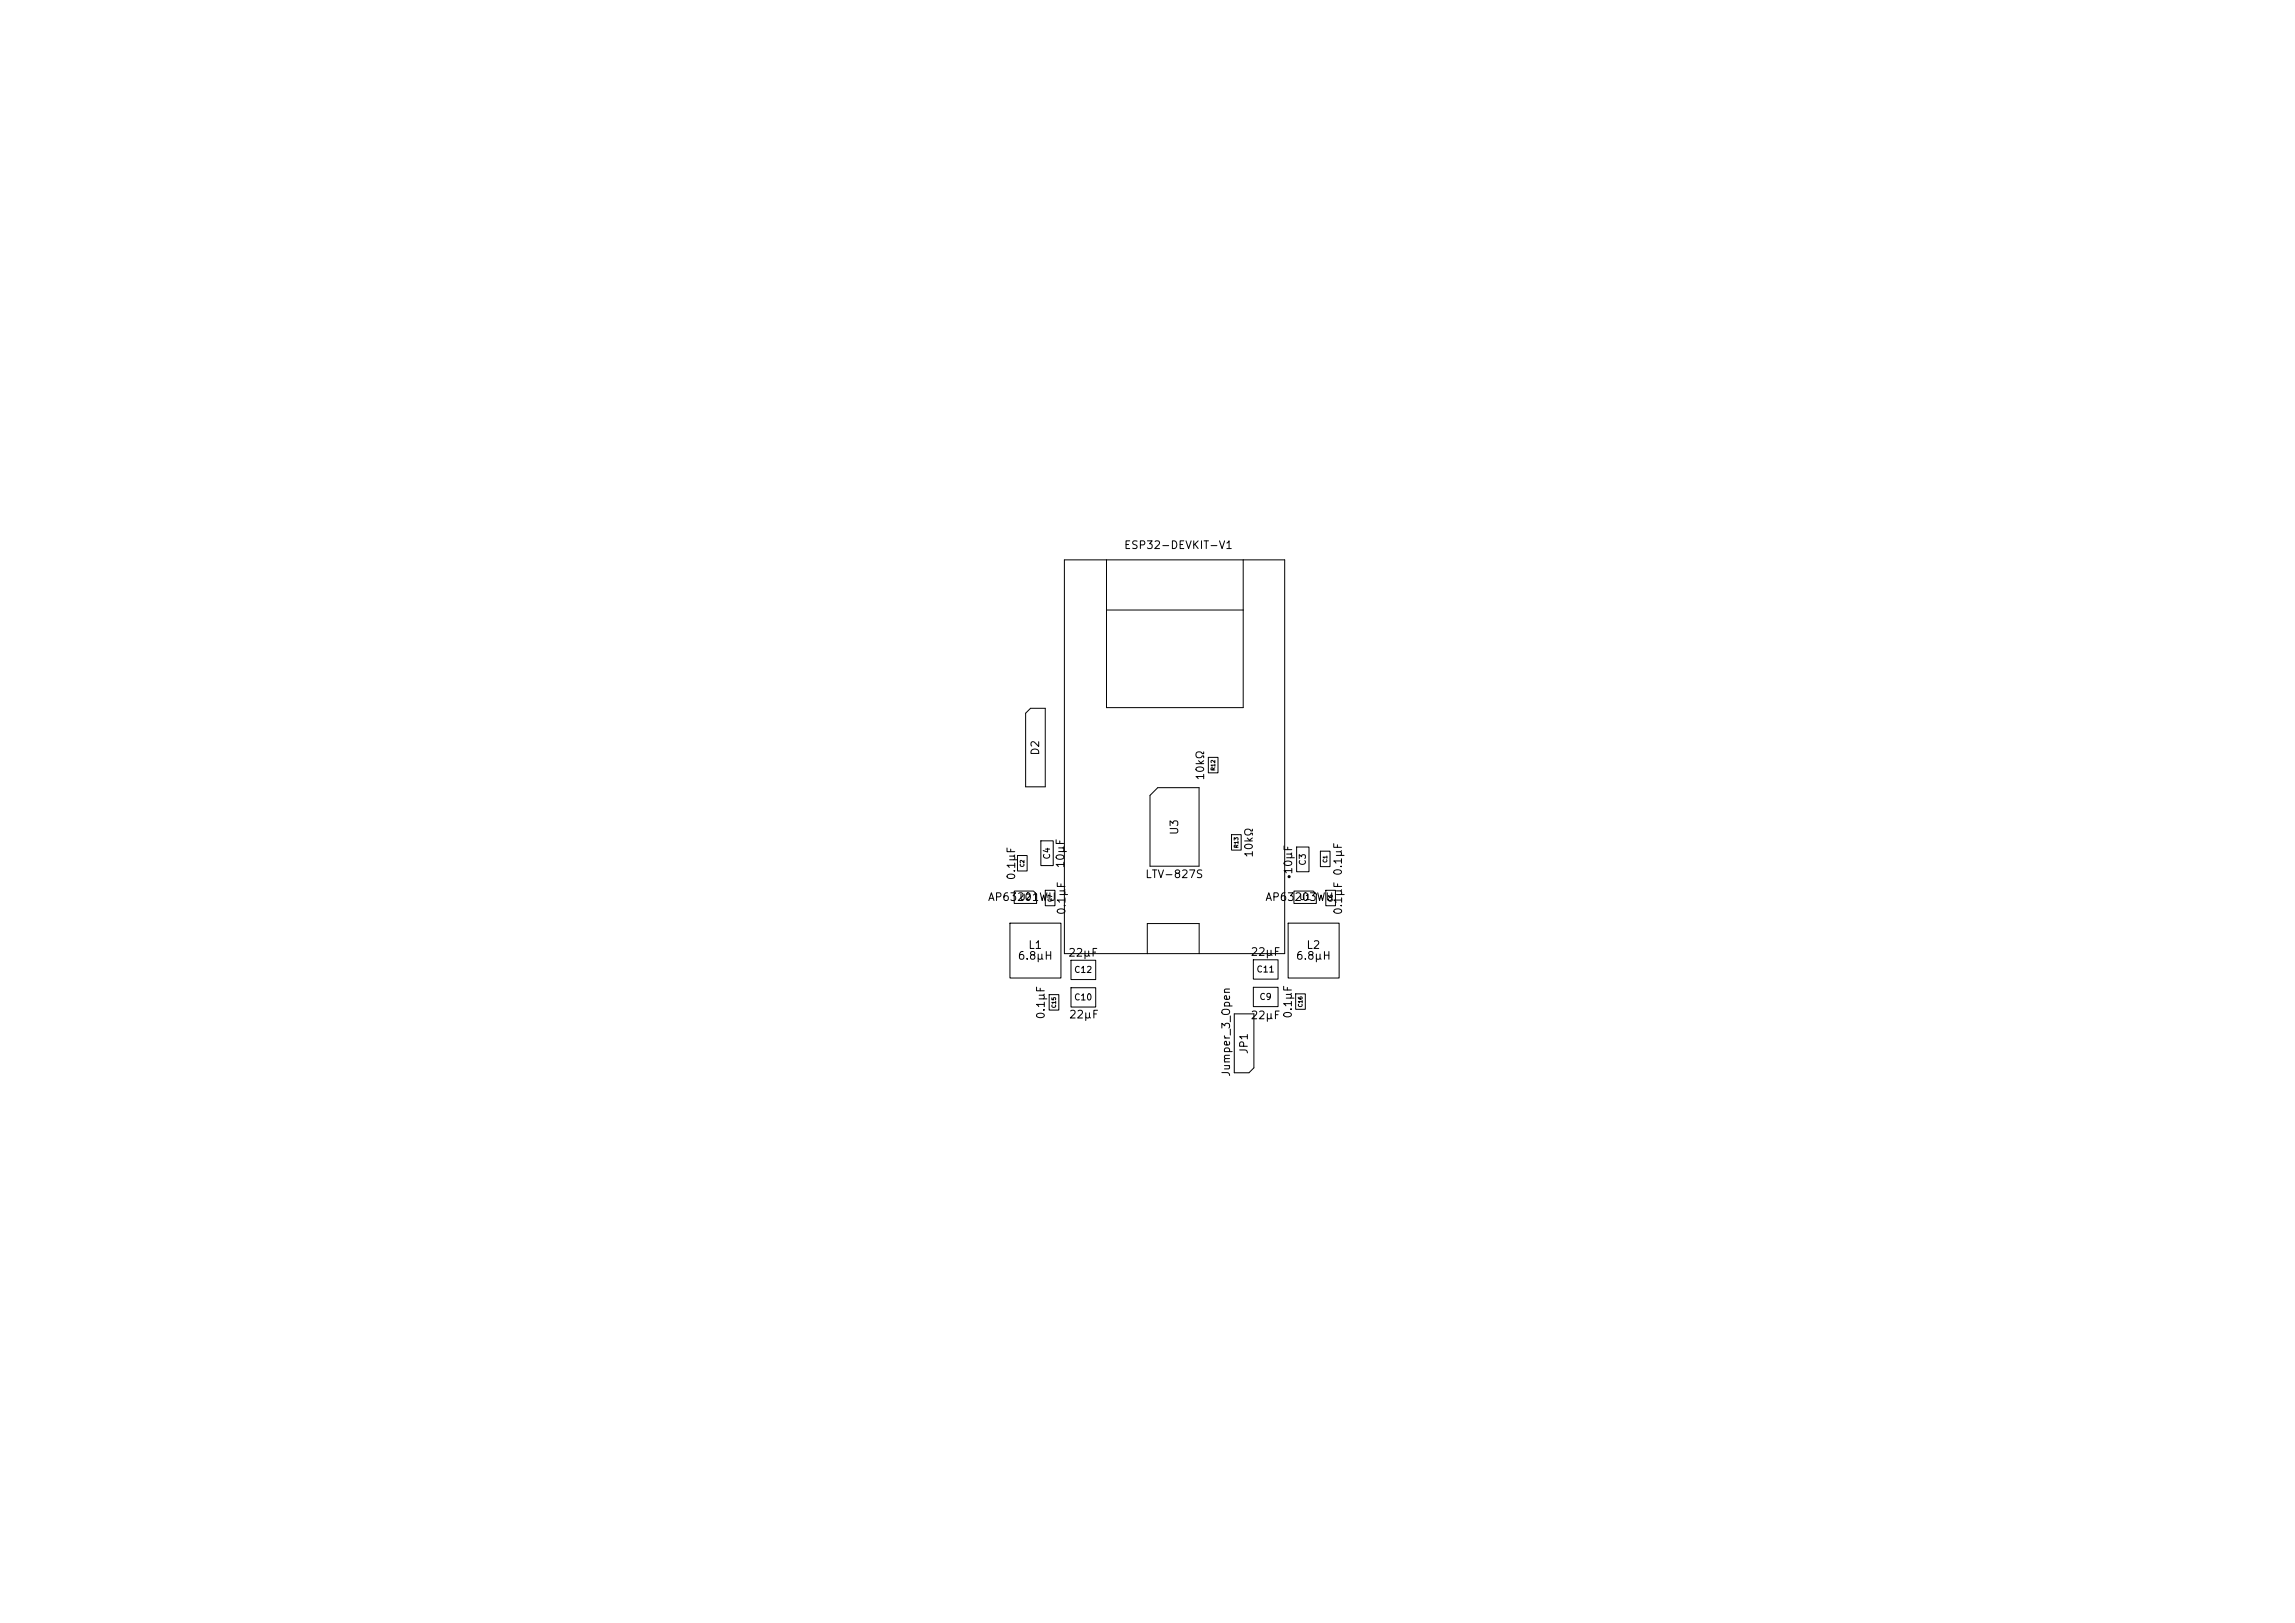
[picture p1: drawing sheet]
<svg xmlns="http://www.w3.org/2000/svg" width="297mm" height="210mm" viewBox="0 0 297 210" stroke-linecap="round" stroke-linejoin="round" font-family="sans-serif">
<defs><g id="words">
<g font-size="1">
<text x="145.4" y="71.3">ESP32-DEVKIT-V1</text>
<text x="134.7" y="97.8" transform="rotate(-90 134.7 97.8)">D2</text>
<text x="156.1" y="101.1" transform="rotate(-90 156.1 101.1)">10kΩ</text>
<text x="131.6" y="114" transform="rotate(-90 131.6 114)">0.1μF</text>
<text x="138" y="112.4" transform="rotate(-90 138 112.4)">10μF</text>
<text x="148.1" y="113.9">LTV-827S</text>
<text x="152.7" y="108.1" transform="rotate(-90 152.7 108.1)">U3</text>
<text x="162.4" y="111.1" transform="rotate(-90 162.4 111.1)">10kΩ</text>
<text x="167.5" y="113.2" transform="rotate(-90 167.5 113.2)">10μF</text>
<text x="127.8" y="116.8">AP63201WU</text>
<text x="138.1" y="118.5" transform="rotate(-90 138.1 118.5)">0.1μF</text>
<text x="163.7" y="116.8">AP63203WU</text>
<text x="173.9" y="118.5" transform="rotate(-90 173.9 118.5)">0.1μF 0.1μF</text>
<text x="131.6" y="124.4">6.8μH</text>
<text x="133" y="123">L1</text>
<text x="138.2" y="124">22μF</text>
<text x="161.8" y="123.9">22μF</text>
<text x="167.6" y="124.4">6.8μH</text>
<text x="169" y="123">L2</text>
<text x="135.4" y="132" transform="rotate(-90 135.4 132)">0.1μF</text>
<text x="167.4" y="131.9" transform="rotate(-90 167.4 131.9)">0.1μF</text>
<text x="138.3" y="132">22μF</text>
<text x="161.7" y="136.5" transform="rotate(-90 161.7 136.5)">JP1</text>
<text x="161.8" y="132.1">22μF</text>
<text x="159.4" y="139.4" transform="rotate(-90 159.4 139.4)">Jumper_3_Open</text>
</g>
<g font-size=".8">
<text x="136.1" y="111.3" transform="rotate(-90 136.1 111.3)">C4</text>
<text x="169.2" y="112.1" transform="rotate(-90 169.2 112.1)">C3</text>
<text x="138.9" y="129.6">C10</text>
<text x="138.9" y="126.1">C12</text>
<text x="162.5" y="126">C11</text>
<text x="162.9" y="129.6">C9</text>
</g>
<g font-size=".7">
<text x="131.9" y="116.6">U2</text>
<text x="168.1" y="116.6">U1</text>
</g>
<g font-size=".5">
<text x="157.4" y="99.8" transform="rotate(-90 157.4 99.8)">R12</text>
<text x="132.7" y="112.3" transform="rotate(-90 132.7 112.3)">C2</text>
<text x="160.4" y="109.8" transform="rotate(-90 160.4 109.8)">R13</text>
<text x="171.9" y="111.7" transform="rotate(-90 171.9 111.7)">C1</text>
<text x="136.3" y="116.8" transform="rotate(-90 136.3 116.8)">C7</text>
<text x="172.6" y="116.8" transform="rotate(-90 172.6 116.8)">C6</text>
<text x="136.8" y="130.5" transform="rotate(-90 136.8 130.5)">C15</text>
<text x="168.7" y="130.4" transform="rotate(-90 168.7 130.4)">C16</text>
</g>
</g></defs>
<circle cx="166.8" cy="113.4" r=".1" fill="none" stroke="#000" stroke-width=".2"/>
<g fill="none" stroke="#000" stroke-width=".13">
<path d="M137.7 72.4h28.6v51h-28.6zM143.2 72.4v19.2h17.7v-19.2M143.2 78.9h17.7M132.7 92.3l.7-.6h1.9v10.1h-2.6zM156.4 98h1.2v2h-1.2zM130.7 119.5h6.6v7h-6.6zM131.2 115.3h2.6l.4 .4v1.2h-3zM131.7 110.7h1.2v2h-1.2zM134.7 108.8h1.6v3.2h-1.6zM135.3 115.2h1.2v2h-1.2zM148.8 102.9l1-1h5.4v10.2h-6.4zM159.4 108h1.2v2h-1.2z"/>
<path d="M166.7 119.5h6.6v7h-6.6zM167.5 115.3h2.4l.4 .4v1.2h-2.8zM167.8 109.6h1.6v3.2h-1.6zM170.9 110.1h1.2v2h-1.2zM171.6 115.2h1.2v2h-1.2zM135.8 128.7h1.2v2h-1.2zM138.6 127.8h3.2v2.5h-3.2zM138.6 124.2h3.2v2.6h-3.2zM148.5 123.4v-3.9h6.7v3.9M159.7 131.2h2.6v7l-.7 .6h-1.9zM162.2 127.8h3.2v2.4h-3.2zM162.2 124.2h3.2v2.5h-3.2z"/>
<path d="M167.7 128.6h1.2v2h-1.2z"/>
</g>
<use href="#words"/>
</svg>
